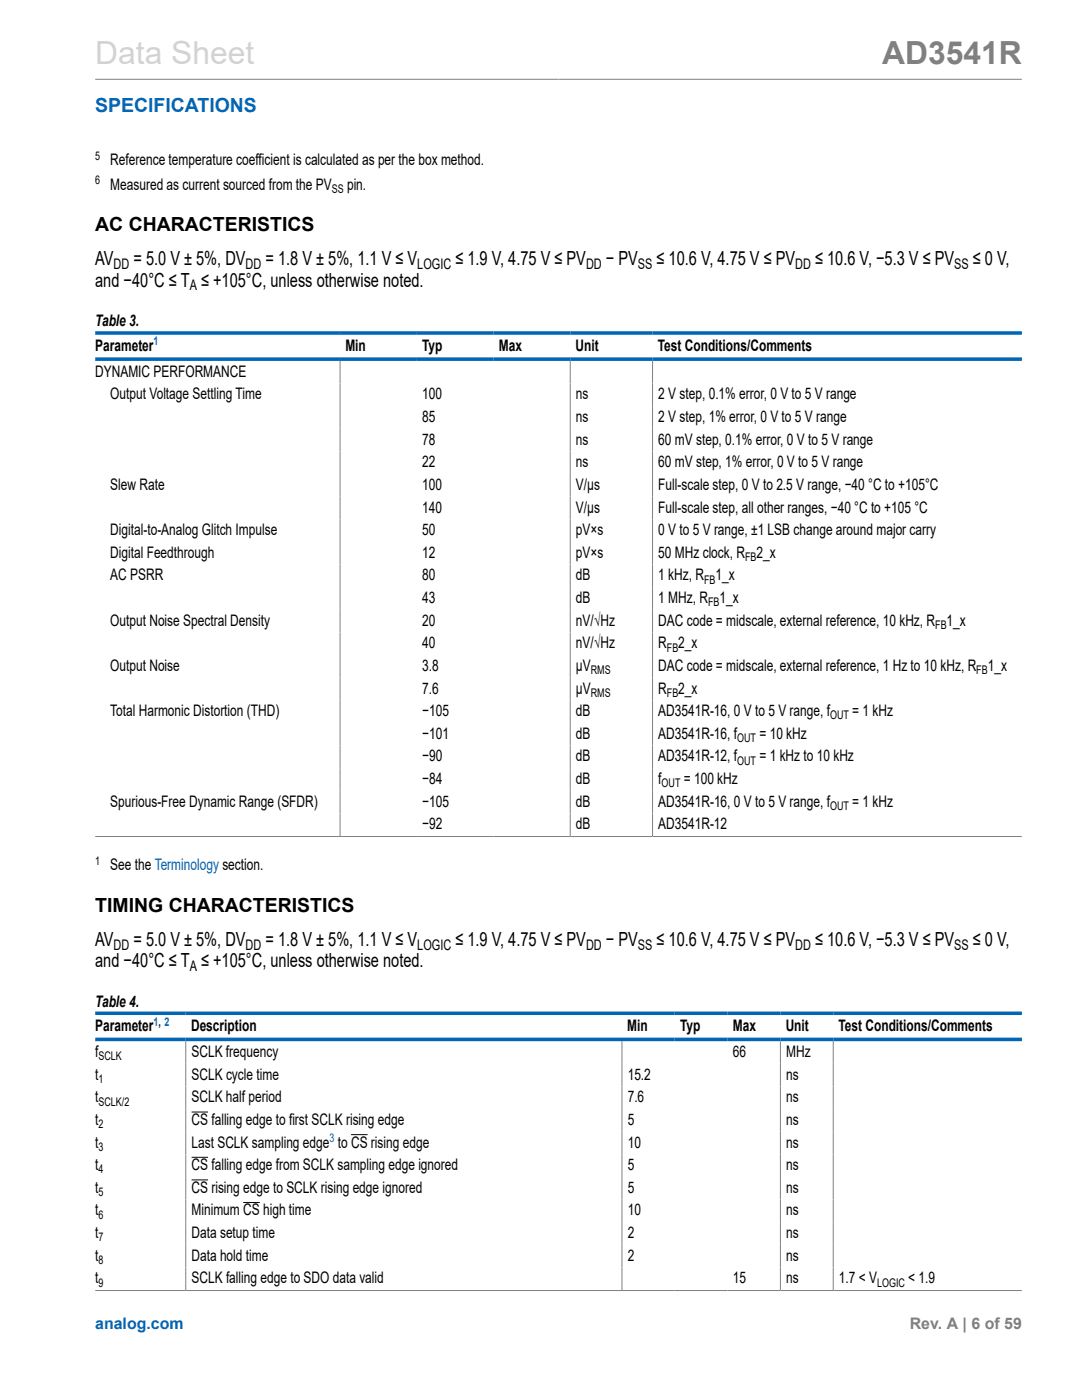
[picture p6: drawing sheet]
<svg xmlns="http://www.w3.org/2000/svg" width="216mm" height="279mm" viewBox="0 0 216 279" stroke-linecap="round" stroke-linejoin="round" font-family="sans-serif">
<defs><g id="words">
<text font-size="6.3" fill="#d3d3d3" x="19" y="12.7">Data Sheet</text>
<text font-size="6.3" fill="#808080" x="176" y="12.7">AD3541R</text>
<text font-size="3.9" fill="#0067b8" x="19" y="22.3">SPECIFICATIONS</text>
<g font-size="3.9">
<text x="19" y="46.2">AC CHARACTERISTICS</text>
<text x="19" y="53">AV</text>
<text x="26.6" y="53">= 5.0 V ± 5%, DV</text>
<text x="53" y="53">= 1.8 V ± 5%, 1.1 V ≤ V</text>
<text x="90.9" y="53">≤ 1.9 V, 4.75 V ≤ PV</text>
<text x="120.9" y="53">− PV</text>
<text x="131" y="53">≤ 10.6 V, 4.75 V ≤ PV</text>
<text x="162.6" y="53">≤ 10.6 V, −5.3 V ≤ PV</text>
<text x="194.1" y="53">≤ 0 V,</text>
<text x="19" y="57.2">and −40°C ≤ T ≤ +105°C, unless otherwise noted.</text>
<text x="19" y="182">TIMING CHARACTERISTICS</text>
<text x="19" y="188.7">AV</text>
<text x="26.6" y="188.7">= 5.0 V ± 5%, DV</text>
<text x="53" y="188.7">= 1.8 V ± 5%, 1.1 V ≤ V</text>
<text x="90.9" y="188.7">≤ 1.9 V, 4.75 V ≤ PV</text>
<text x="120.9" y="188.7">− PV</text>
<text x="131" y="188.7">≤ 10.6 V, 4.75 V ≤ PV</text>
<text x="162.6" y="188.7">≤ 10.6 V, −5.3 V ≤ PV</text>
<text x="194.1" y="188.7">≤ 0 V,</text>
<text x="19" y="193">and −40°C ≤ T ≤ +105°C, unless otherwise noted.</text>
</g>
<g font-size="3.2">
<text x="22" y="32.9">Reference temperature coefficient is calculated as per the box method.</text>
<text x="22" y="37.9">Measured as current sourced from the PV</text>
<text x="69.2" y="37.9">pin.</text>
<text x="19" y="65.1">Table 3.</text>
<text x="19" y="70">Parameter</text>
<text x="68.9" y="70">Min</text>
<text x="84.2" y="70">Typ</text>
<text x="99.5" y="70">Max</text>
<text x="114.8" y="70">Unit</text>
<text x="131.3" y="70">Test Conditions/Comments</text>
<text x="19" y="75.2">DYNAMIC PERFORMANCE</text>
<text x="22" y="79.7">Output Voltage Settling Time</text>
<text x="84.2" y="79.7">100</text>
<text x="114.9" y="79.7">ns</text>
<text x="131.4" y="79.7">2 V step, 0.1% error, 0 V to 5 V range</text>
<text x="84.2" y="84.2">85</text>
<text x="84.2" y="88.7">78</text>
<text x="114.9" y="84.2">ns</text>
<text x="114.9" y="88.7">ns</text>
<text x="131.4" y="84.2">2 V step, 1% error, 0 V to 5 V range</text>
<text x="131.4" y="88.7">60 mV step, 0.1% error, 0 V to 5 V range</text>
<text x="84.2" y="93.3">22</text>
<text x="114.9" y="93.3">ns</text>
<text x="131.4" y="93.3">60 mV step, 1% error, 0 V to 5 V range</text>
<text x="22" y="97.8">Slew Rate</text>
<text x="84.2" y="97.8">100</text>
<text x="114.9" y="97.8">V/µs</text>
<text x="131.4" y="97.8">Full-scale step, 0 V to 2.5 V range, −40 °C to +105°C</text>
<text x="22" y="106.8">Digital-to-Analog Glitch Impulse</text>
<text x="84.2" y="102.3">140</text>
<text x="84.2" y="106.8">50</text>
<text x="114.9" y="102.3">V/µs</text>
<text x="114.9" y="106.8">pV×s</text>
<text x="131.4" y="102.3">Full-scale step, all other ranges, −40 °C to +105 °C</text>
<text x="131.4" y="106.8">0 V to 5 V range, ±1 LSB change around major carry</text>
<text x="22" y="111.3">Digital Feedthrough</text>
<text x="84.2" y="111.3">12</text>
<text x="114.9" y="111.3">pV×s</text>
<text x="131.4" y="111.3">50 MHz clock, R</text>
<text x="151" y="111.3">2_x</text>
<text x="22" y="115.8">AC PSRR</text>
<text x="84.2" y="115.8">80</text>
<text x="114.9" y="115.8">dB</text>
<text x="131.4" y="115.8">1 kHz, R</text>
<text x="142.8" y="115.8">1_x</text>
<text x="22" y="124.9">Output Noise Spectral Density</text>
<text x="84.2" y="124.9">20</text>
<text x="84.2" y="120.4">43</text>
<text x="114.9" y="124.9">nV/√Hz</text>
<text x="114.9" y="120.4">dB</text>
<text x="131.4" y="124.9">DAC code = midscale, external reference, 10 kHz, R</text>
<text x="131.4" y="120.4">1 MHz, R</text>
<text x="143.6" y="120.4">1_x</text>
<text x="188.9" y="124.9">1_x</text>
<text x="84.2" y="129.4">40</text>
<text x="114.9" y="129.4">nV/√Hz</text>
<text x="131.4" y="129.4">R</text>
<text x="135.4" y="129.4">2_x</text>
<text x="22" y="133.9">Output Noise</text>
<text x="84.2" y="133.9">3.8</text>
<text x="114.9" y="133.9">µV</text>
<text x="131.4" y="133.9">DAC code = midscale, external reference, 1 Hz to 10 kHz, R</text>
<text x="197.1" y="133.9">1_x</text>
<text x="22" y="142.9">Total Harmonic Distortion (THD)</text>
<text x="84.2" y="142.9">−105</text>
<text x="84.2" y="138.4">7.6</text>
<text x="114.9" y="142.9">dB</text>
<text x="114.9" y="138.4">µV</text>
<text x="131.4" y="138.4">R</text>
<text x="131.4" y="142.9">AD3541R-16, 0 V to 5 V range, f</text>
<text x="135.4" y="138.4">2_x</text>
<text x="170.1" y="142.9">= 1 kHz</text>
<text x="84.2" y="147.4">−101</text>
<text x="114.9" y="147.4">dB</text>
<text x="131.4" y="147.4">AD3541R-16, f</text>
<text x="151.5" y="147.4">= 10 kHz</text>
<text x="84.2" y="152">−90</text>
<text x="114.9" y="152">dB</text>
<text x="131.4" y="152">AD3541R-12, f</text>
<text x="151.5" y="152">= 1 kHz to 10 kHz</text>
<text x="22" y="161">Spurious-Free Dynamic Range (SFDR)</text>
<text x="84.2" y="156.5">−84</text>
<text x="84.2" y="161">−105</text>
<text x="114.9" y="156.5">dB</text>
<text x="114.9" y="161">dB</text>
<text x="131.4" y="156.5">f</text>
<text x="131.4" y="161">AD3541R-16, 0 V to 5 V range, f</text>
<text x="136.4" y="156.5">= 100 kHz</text>
<text x="170.1" y="161">= 1 kHz</text>
<text x="84.2" y="165.5">−92</text>
<text x="114.9" y="165.5">dB</text>
<text x="131.4" y="165.5">AD3541R-12</text>
<text x="22" y="173.6">See the Terminology section.</text>
<text x="19" y="200.9">Table 4.</text>
<text x="19" y="205.7">Parameter</text>
<text x="38.1" y="205.7">Description</text>
<text x="125.2" y="205.7">Min</text>
<text x="135.7" y="205.7">Typ</text>
<text x="146.2" y="205.7">Max</text>
<text x="156.8" y="205.7">Unit</text>
<text x="167.3" y="205.7">Test Conditions/Comments</text>
<text x="19" y="215.5">t</text>
<text x="19" y="211">f</text>
<text x="38.2" y="211">SCLK frequency</text>
<text x="38.2" y="215.5">SCLK cycle time</text>
<text x="125.3" y="215.5">15.2</text>
<text x="146.2" y="211">66</text>
<text x="156.9" y="211">MHz</text>
<text x="156.9" y="215.5">ns</text>
<text x="19" y="220">t</text>
<text x="38.2" y="220">SCLK half period</text>
<text x="125.3" y="220">7.6</text>
<text x="156.9" y="220">ns</text>
<text x="19" y="224.5">t</text>
<text x="38.2" y="224.5">CS falling edge to first SCLK rising edge</text>
<text x="125.3" y="224.5">5</text>
<text x="156.9" y="224.5">ns</text>
<text x="19" y="229">t</text>
<text x="19" y="233.5">t</text>
<text x="38.2" y="229">Last SCLK sampling edge to CS rising edge</text>
<text x="38.2" y="233.5">CS falling edge from SCLK sampling edge ignored</text>
<text x="125.3" y="233.5">5</text>
<text x="125.3" y="229">10</text>
<text x="156.9" y="233.5">ns</text>
<text x="156.9" y="229">ns</text>
<text x="19" y="238.1">t</text>
<text x="38.2" y="238.1">CS rising edge to SCLK rising edge ignored</text>
<text x="125.3" y="238.1">5</text>
<text x="156.9" y="238.1">ns</text>
<text x="19" y="242.6">t</text>
<text x="38.2" y="242.6">Minimum CS high time</text>
<text x="125.3" y="242.6">10</text>
<text x="156.9" y="242.6">ns</text>
<text x="19" y="251.6">t</text>
<text x="19" y="247.1">t</text>
<text x="38.2" y="251.6">Data hold time</text>
<text x="38.2" y="247.1">Data setup time</text>
<text x="125.3" y="251.6">2</text>
<text x="125.3" y="247.1">2</text>
<text x="156.9" y="251.6">ns</text>
<text x="156.9" y="247.1">ns</text>
<text x="19" y="256.1">t</text>
<text x="38.2" y="256.1">SCLK falling edge to SDO data valid</text>
<text x="146.2" y="256.1">15</text>
<text x="156.9" y="256.1">ns</text>
<text x="167.4" y="256.1">1.7 &lt; V</text>
<text x="181.2" y="256.1">&lt; 1.9</text>
</g>
<text font-size="3.2" fill="#0067b8" x="19" y="265.3">analog.com</text>
<text font-size="3.2" fill="#808080" x="181.5" y="265.3">Rev. A | 6 of 59</text>
<g font-size="2.9">
<text x="22.7" y="53.7">DD</text>
<text x="49" y="53.7">DD</text>
<text x="83.3" y="53.7">LOGIC</text>
<text x="116.9" y="53.7">DD</text>
<text x="127.3" y="53.7">SS</text>
<text x="158.7" y="53.7">DD</text>
<text x="190.4" y="53.7">SS</text>
<text x="37.9" y="58">A</text>
<text x="22.7" y="189.5">DD</text>
<text x="49" y="189.5">DD</text>
<text x="83.3" y="189.5">LOGIC</text>
<text x="116.9" y="189.5">DD</text>
<text x="127.3" y="189.5">SS</text>
<text x="158.7" y="189.5">DD</text>
<text x="190.4" y="189.5">SS</text>
<text x="37.9" y="193.7">A</text>
</g>
<g font-size="2.4">
<text x="19" y="31.9">5</text>
<text x="19" y="36.8">6</text>
<text x="66.2" y="38.5">SS</text>
<text x="148.7" y="112">FB</text>
<text x="140.5" y="116.5">FB</text>
<text x="141.3" y="121">FB</text>
<text x="186.6" y="125.5">FB</text>
<text x="133.1" y="130">FB</text>
<text x="117.9" y="134.5">RMS</text>
<text x="194.8" y="134.5">FB</text>
<text x="117.9" y="139.1">RMS</text>
<text x="133.1" y="139.1">FB</text>
<text x="165.6" y="143.6">OUT</text>
<text x="147.1" y="148.1">OUT</text>
<text x="147.1" y="152.6">OUT</text>
<text x="132" y="157.1">OUT</text>
<text x="165.6" y="161.6">OUT</text>
<text x="19" y="172.6">1</text>
<text x="19.7" y="211.6">SCLK</text>
<text x="19.7" y="220.6">SCLK/2</text>
<text x="19.7" y="216.1">1</text>
<text x="19.7" y="225.1">2</text>
<text x="19.7" y="229.7">3</text>
<text x="19.7" y="238.7">5</text>
<text x="19.7" y="234.2">4</text>
<text x="19.7" y="243.2">6</text>
<text x="19.7" y="247.7">7</text>
<text x="19.7" y="252.2">8</text>
<text x="19.7" y="256.8">9</text>
<text x="175" y="256.8">LOGIC</text>
</g>
<g font-size="2.4" fill="#0067b8">
<text x="30.6" y="68.9">1</text>
<text x="30.6" y="204.7">1, 2</text>
<text x="65.7" y="228">3</text>
</g>
</g></defs>
<path d="M19 15.8h184.9M67.9 72v94.9M113.8 72v94.9M130.2 72v94.9M19 166.9h184.9M37.1 207.8v49.7M124.1 207.8v49.7M155.7 207.8v49.7M166.3 207.8v49.7M19 257.6h184.9" fill="none" stroke="#808080" stroke-width=".2"/>
<path d="M19 66.5h184.9M19 71.7h184.9M19 202.2h184.9M19 207.4h184.9" fill="none" stroke="#0067b8" stroke-width=".71"/>
<path d="M38.2 221.9h3.3M38.2 231h3.3M38.2 235.5h3.3M48.5 240h3.3M70 226.4h3.4" fill="none" stroke="#000" stroke-width=".2"/>
<use href="#words"/>
</svg>
